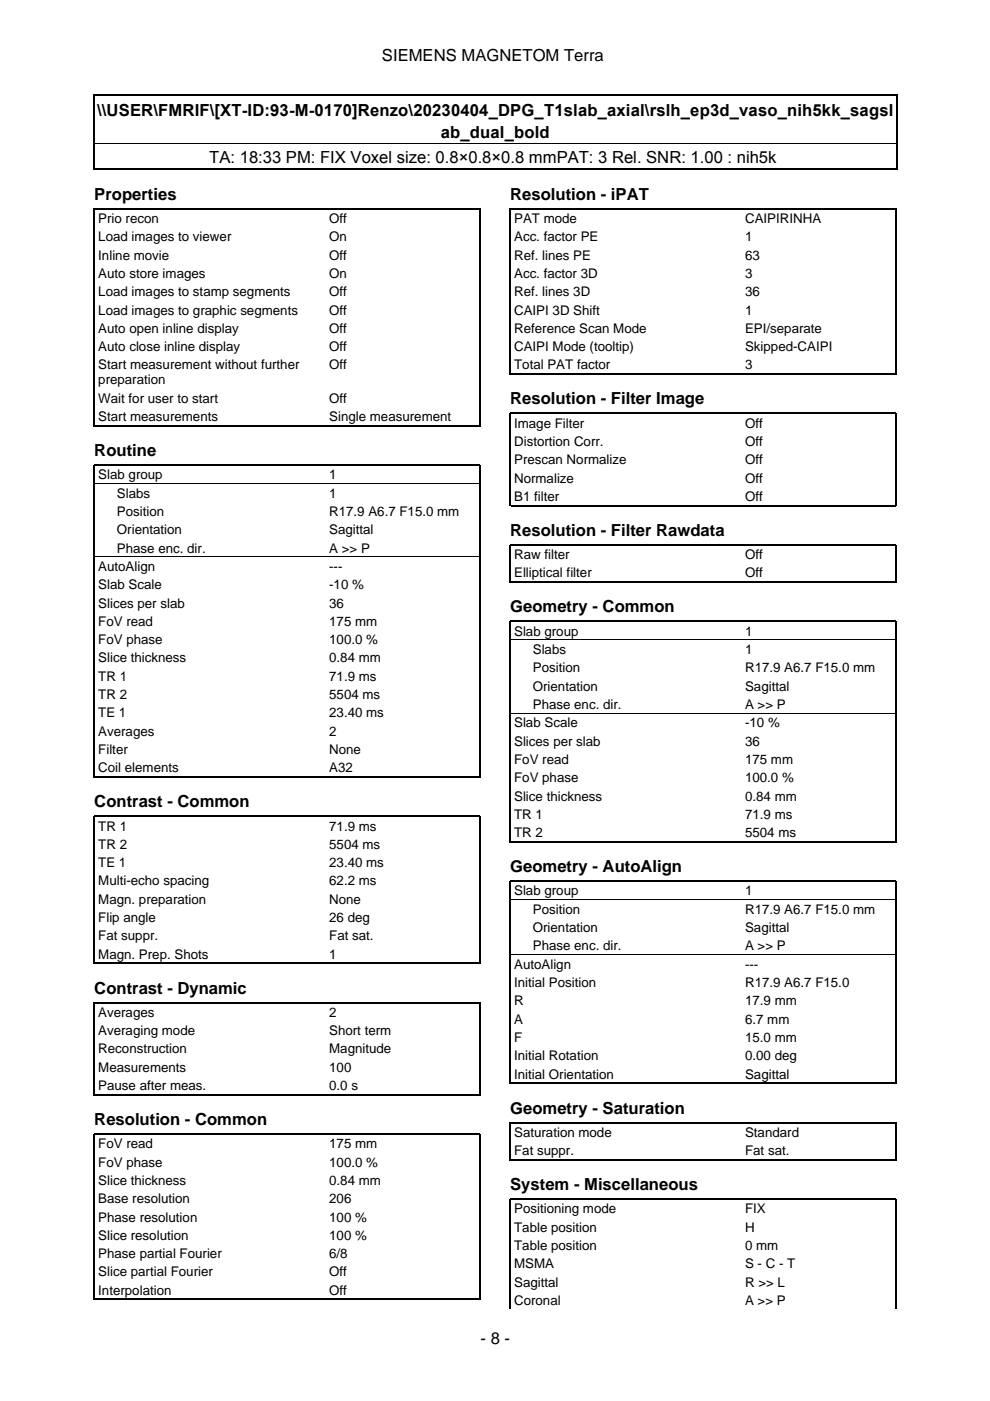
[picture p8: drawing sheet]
<svg xmlns="http://www.w3.org/2000/svg" width="210mm" height="297mm" viewBox="0 0 210 297" stroke-linecap="round" stroke-linejoin="round" font-family="sans-serif">
<defs><g id="words">
<g font-size="3.5">
<text x="81" y="12.9">SIEMENS MAGNETOM Terra</text>
<text x="20.6" y="24.6">\\USER\FMRIF\[XT-ID:93-M-0170]Renzo\20230404_DPG_T1slab_axial\rslh_ep3d_vaso_nih5kk_sagsl</text>
<text x="93.4" y="29.2">ab_dual_bold</text>
<text x="44.4" y="34.6">TA: 18:33 PM: FIX Voxel size: 0.8×0.8×0.8 mmPAT: 3 Rel. SNR: 1.00 : nih5k</text>
<text x="20" y="42.4">Properties</text>
<text x="108.2" y="42.4">Resolution - iPAT</text>
<text x="108.2" y="85.7">Resolution - Filter Image</text>
<text x="20" y="96.7">Routine</text>
<text x="108.2" y="113.6">Resolution - Filter Rawdata</text>
<text x="108.2" y="129.8">Geometry - Common</text>
<text x="20" y="171.2">Contrast - Common</text>
<text x="108.2" y="184.9">Geometry - AutoAlign</text>
<text x="20" y="210.7">Contrast - Dynamic</text>
<text x="20" y="238.5">Resolution - Common</text>
<text x="108.2" y="236.1">Geometry - Saturation</text>
<text x="108.2" y="252.3">System - Miscellaneous</text>
<text x="101.9" y="284.9">- 8 -</text>
</g>
<g font-size="2.8">
<text x="20.8" y="47.3">Prio recon</text>
<text x="69.8" y="47.3">Off</text>
<text x="109" y="47.3">PAT mode</text>
<text x="158" y="47.3">CAIPIRINHA</text>
<text x="20.8" y="51.2">Load images to viewer</text>
<text x="69.8" y="51.2">On</text>
<text x="109" y="51.2">Acc. factor PE</text>
<text x="158" y="51.2">1</text>
<text x="20.8" y="55.1">Inline movie</text>
<text x="20.8" y="58.9">Auto store images</text>
<text x="69.8" y="55.1">Off</text>
<text x="69.8" y="58.9">On</text>
<text x="109" y="55.1">Ref. lines PE</text>
<text x="109" y="58.9">Acc. factor 3D</text>
<text x="158" y="55.1">63</text>
<text x="158" y="58.9">3</text>
<text x="20.8" y="62.8">Load images to stamp segments</text>
<text x="69.8" y="62.8">Off</text>
<text x="109" y="62.8">Ref. lines 3D</text>
<text x="158" y="62.8">36</text>
<text x="20.8" y="66.7">Load images to graphic segments</text>
<text x="20.8" y="70.6">Auto open inline display</text>
<text x="69.8" y="66.7">Off</text>
<text x="69.8" y="70.6">Off</text>
<text x="109" y="66.7">CAIPI 3D Shift</text>
<text x="109" y="70.6">Reference Scan Mode</text>
<text x="158" y="66.7">1</text>
<text x="158" y="70.6">EPI/separate</text>
<text x="20.8" y="74.5">Auto close inline display</text>
<text x="69.8" y="74.5">Off</text>
<text x="109" y="74.5">CAIPI Mode (tooltip)</text>
<text x="158" y="74.5">Skipped-CAIPI</text>
<text x="20.8" y="78.3">Start measurement without further</text>
<text x="20.8" y="81.5">preparation</text>
<text x="69.8" y="78.3">Off</text>
<text x="109" y="78.3">Total PAT factor</text>
<text x="158" y="78.3">3</text>
<text x="20.8" y="85.4">Wait for user to start</text>
<text x="20.8" y="89.3">Start measurements</text>
<text x="69.8" y="85.4">Off</text>
<text x="69.8" y="89.3">Single measurement</text>
<text x="109" y="90.7">Image Filter</text>
<text x="109" y="94.6">Distortion Corr.</text>
<text x="158" y="90.7">Off</text>
<text x="158" y="94.6">Off</text>
<text x="20.8" y="101.6">Slab group</text>
<text x="69.8" y="101.6">1</text>
<text x="109" y="98.4">Prescan Normalize</text>
<text x="158" y="98.4">Off</text>
<text x="24.8" y="105.5">Slabs</text>
<text x="69.8" y="105.5">1</text>
<text x="109" y="102.3">Normalize</text>
<text x="109" y="106.2">B1 filter</text>
<text x="158" y="102.3">Off</text>
<text x="158" y="106.2">Off</text>
<text x="24.8" y="109.4">Position</text>
<text x="24.8" y="113.3">Orientation</text>
<text x="69.8" y="109.4">R17.9 A6.7 F15.0 mm</text>
<text x="69.8" y="113.3">Sagittal</text>
<text x="24.8" y="117.2">Phase enc. dir.</text>
<text x="69.8" y="117.2">A &gt;&gt; P</text>
<text x="109" y="118.6">Raw filter</text>
<text x="158" y="118.6">Off</text>
<text x="20.8" y="121.1">AutoAlign</text>
<text x="20.8" y="124.9">Slab Scale</text>
<text x="69.8" y="121.1">---</text>
<text x="69.8" y="124.9">-10 %</text>
<text x="109" y="122.4">Elliptical filter</text>
<text x="158" y="122.4">Off</text>
<text x="20.8" y="128.8">Slices per slab</text>
<text x="69.8" y="128.8">36</text>
<text x="20.8" y="132.7">FoV read</text>
<text x="20.8" y="136.6">FoV phase</text>
<text x="69.8" y="132.7">175 mm</text>
<text x="69.8" y="136.6">100.0 %</text>
<text x="109" y="134.8">Slab group</text>
<text x="158" y="134.8">1</text>
<text x="20.8" y="140.5">Slice thickness</text>
<text x="69.8" y="140.5">0.84 mm</text>
<text x="113" y="138.7">Slabs</text>
<text x="113" y="142.6">Position</text>
<text x="158" y="138.7">1</text>
<text x="158" y="142.6">R17.9 A6.7 F15.0 mm</text>
<text x="20.8" y="144.3">TR 1</text>
<text x="20.8" y="148.2">TR 2</text>
<text x="69.8" y="144.3">71.9 ms</text>
<text x="69.8" y="148.2">5504 ms</text>
<text x="113" y="146.4">Orientation</text>
<text x="158" y="146.4">Sagittal</text>
<text x="20.8" y="152.1">TE 1</text>
<text x="20.8" y="156">Averages</text>
<text x="69.8" y="152.1">23.40 ms</text>
<text x="69.8" y="156">2</text>
<text x="109" y="154.2">Slab Scale</text>
<text x="113" y="150.3">Phase enc. dir.</text>
<text x="158" y="150.3">A &gt;&gt; P</text>
<text x="158" y="154.2">-10 %</text>
<text x="20.8" y="159.9">Filter</text>
<text x="69.8" y="159.9">None</text>
<text x="109" y="158.1">Slices per slab</text>
<text x="109" y="162">FoV read</text>
<text x="158" y="158.1">36</text>
<text x="158" y="162">175 mm</text>
<text x="20.8" y="163.7">Coil elements</text>
<text x="69.8" y="163.7">A32</text>
<text x="109" y="165.9">FoV phase</text>
<text x="158" y="165.9">100.0 %</text>
<text x="109" y="169.7">Slice thickness</text>
<text x="109" y="173.6">TR 1</text>
<text x="158" y="169.7">0.84 mm</text>
<text x="158" y="173.6">71.9 ms</text>
<text x="20.8" y="176.1">TR 1</text>
<text x="20.8" y="180">TR 2</text>
<text x="69.8" y="176.1">71.9 ms</text>
<text x="69.8" y="180">5504 ms</text>
<text x="109" y="177.5">TR 2</text>
<text x="158" y="177.5">5504 ms</text>
<text x="20.8" y="183.9">TE 1</text>
<text x="69.8" y="183.9">23.40 ms</text>
<text x="20.8" y="187.7">Multi-echo spacing</text>
<text x="20.8" y="191.6">Magn. preparation</text>
<text x="69.8" y="187.7">62.2 ms</text>
<text x="69.8" y="191.6">None</text>
<text x="109" y="189.8">Slab group</text>
<text x="158" y="189.8">1</text>
<text x="20.8" y="195.5">Flip angle</text>
<text x="69.8" y="195.5">26 deg</text>
<text x="113" y="193.7">Position</text>
<text x="113" y="197.6">Orientation</text>
<text x="158" y="193.7">R17.9 A6.7 F15.0 mm</text>
<text x="158" y="197.6">Sagittal</text>
<text x="20.8" y="199.4">Fat suppr.</text>
<text x="20.8" y="203.3">Magn. Prep. Shots</text>
<text x="69.8" y="199.4">Fat sat.</text>
<text x="69.8" y="203.3">1</text>
<text x="113" y="201.5">Phase enc. dir.</text>
<text x="158" y="201.5">A &gt;&gt; P</text>
<text x="109" y="205.4">AutoAlign</text>
<text x="109" y="209.3">Initial Position</text>
<text x="158" y="205.4">---</text>
<text x="158" y="209.3">R17.9 A6.7 F15.0</text>
<text x="20.8" y="215.6">Averages</text>
<text x="69.8" y="215.6">2</text>
<text x="109" y="213.2">R</text>
<text x="158" y="213.2">17.9 mm</text>
<text x="20.8" y="219.5">Averaging mode</text>
<text x="69.8" y="219.5">Short term</text>
<text x="109" y="217">A</text>
<text x="109" y="220.9">F</text>
<text x="158" y="217">6.7 mm</text>
<text x="158" y="220.9">15.0 mm</text>
<text x="20.8" y="223.4">Reconstruction</text>
<text x="20.8" y="227.2">Measurements</text>
<text x="69.8" y="223.4">Magnitude</text>
<text x="69.8" y="227.2">100</text>
<text x="109" y="224.8">Initial Rotation</text>
<text x="158" y="224.8">0.00 deg</text>
<text x="20.8" y="231.1">Pause after meas.</text>
<text x="69.8" y="231.1">0.0 s</text>
<text x="109" y="228.7">Initial Orientation</text>
<text x="158" y="228.7">Sagittal</text>
<text x="20.8" y="243.5">FoV read</text>
<text x="69.8" y="243.5">175 mm</text>
<text x="109" y="241">Saturation mode</text>
<text x="109" y="244.9">Fat suppr.</text>
<text x="158" y="241">Standard</text>
<text x="158" y="244.9">Fat sat.</text>
<text x="20.8" y="247.4">FoV phase</text>
<text x="20.8" y="251.2">Slice thickness</text>
<text x="69.8" y="247.4">100.0 %</text>
<text x="69.8" y="251.2">0.84 mm</text>
<text x="20.8" y="255.1">Base resolution</text>
<text x="69.8" y="255.1">206</text>
<text x="109" y="257.3">Positioning mode</text>
<text x="158" y="257.3">FIX</text>
<text x="20.8" y="259">Phase resolution</text>
<text x="20.8" y="262.9">Slice resolution</text>
<text x="69.8" y="259">100 %</text>
<text x="69.8" y="262.9">100 %</text>
<text x="109" y="261.1">Table position</text>
<text x="158" y="261.1">H</text>
<text x="20.8" y="266.8">Phase partial Fourier</text>
<text x="69.8" y="266.8">6/8</text>
<text x="109" y="265">Table position</text>
<text x="109" y="268.9">MSMA</text>
<text x="158" y="265">0 mm</text>
<text x="158" y="268.9">S - C - T</text>
<text x="20.8" y="270.6">Slice partial Fourier</text>
<text x="20.8" y="274.5">Interpolation</text>
<text x="69.8" y="270.6">Off</text>
<text x="69.8" y="274.5">Off</text>
<text x="109" y="272.8">Sagittal</text>
<text x="158" y="272.8">R &gt;&gt; L</text>
<text x="109" y="276.7">Coronal</text>
<text x="158" y="276.7">A &gt;&gt; P</text>
</g>
</g></defs>
<g fill="none" stroke="#000" stroke-width=".26">
<path d="M19.9 20v15.9M20 20.2h170M20 35.8h170M190.1 20v15.9M108.2 79.5v-35.2h81.8v35.2M108.3 79.3h81.6M20 90.4v-46.1h81.8v46.1M20.1 90.3h81.6M108.2 107.3v-19.6h81.8v19.6M108.3 107.2h81.6M108.2 123.6v-8.1h81.8v8.1M108.3 123.4h81.6"/>
<path d="M20 164.9v-66.3h81.8v66.3M20.1 164.7h81.6M108.2 178.6v-46.8h81.8v46.8M108.3 178.5h81.6M20 204.4v-31.3h81.8v31.3M20.1 204.3h81.6M20 232.3v-19.7h81.8v19.7M20.1 232.1h81.6M108.2 229.8v-43h81.8v43M108.3 229.7h81.6M20 240.5h81.8M20 240.5v35.1"/>
<path d="M101.8 240.5v35.1M108.2 246v-8h81.8v8M108.3 245.9h81.6M20.1 275.5h81.6M108.2 277.5v-23.3h81.8v23.3"/>
</g>
<path d="M20 30.3h170M20.1 102.5h81.6M20.1 118h81.6M108.3 135.6h81.6M108.3 151.2h81.6M108.3 190.7h81.6M108.3 202.4h81.6" fill="none" stroke="#000" stroke-width=".21"/>
<use href="#words"/>
</svg>
